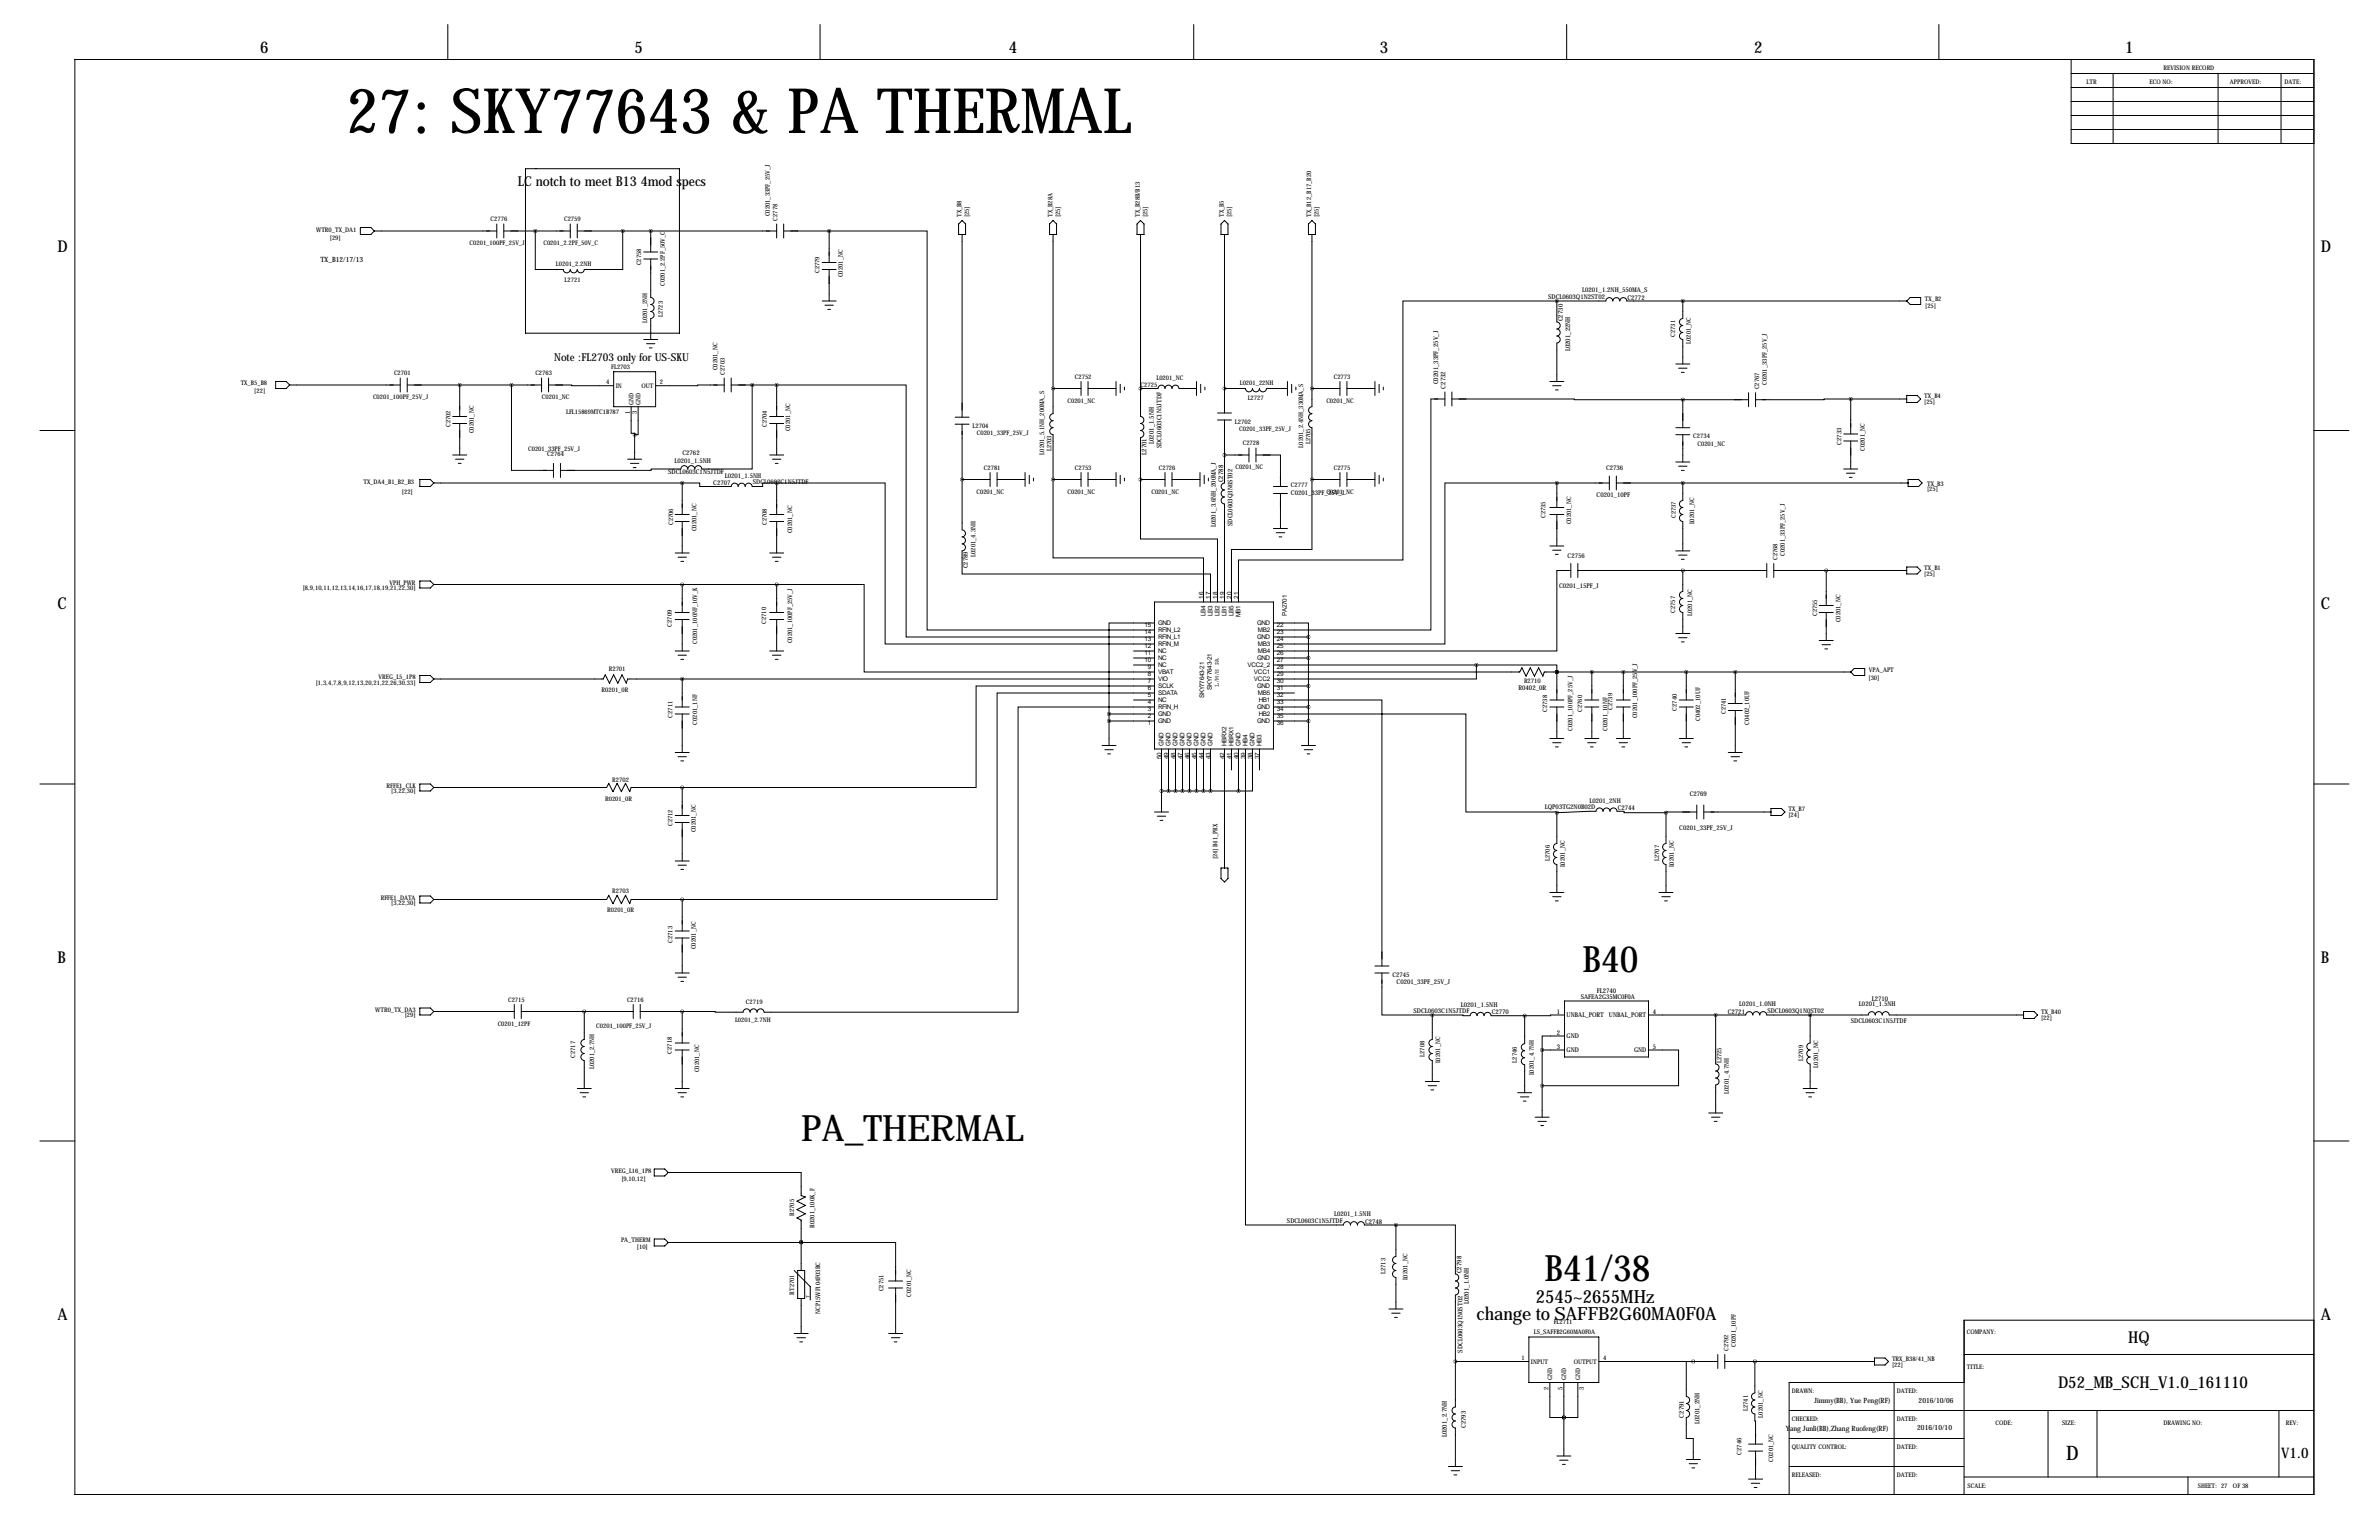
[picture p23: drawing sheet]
<svg xmlns="http://www.w3.org/2000/svg" width="864mm" height="559mm" viewBox="0 0 864 559" stroke-linecap="round" stroke-linejoin="round" font-family="sans-serif">
<defs><g id="words">
<text font-size="22.7" x="125.7" y="48.3">27: SKY77643 &amp; PA THERMAL</text>
<g font-size="13.2">
<text x="574.5" y="352.8">B40</text>
<text x="290.8" y="414">PA_THERMAL</text>
<text x="560.6" y="464.8">B41/38</text>
</g>
<text font-size="7.3" x="750.1" y="529.6">D</text>
<g font-size="6.6">
<text x="557.5" y="472.9">2545~2655MHz</text>
<text x="535.9" y="478.8">change to SAFFB2G60MA0F0A</text>
</g>
<g font-size="5.9">
<text x="94.5" y="19.1">6</text>
<text x="230.4" y="19.1">5</text>
<text x="366.3" y="19.1">4</text>
<text x="500.9" y="19.1">3</text>
<text x="636.8" y="19.1">2</text>
<text x="771.4" y="19.1">1</text>
<text x="20.8" y="91.4">D</text>
<text x="842.5" y="91.4">D</text>
<text x="20.8" y="221">C</text>
<text x="842.5" y="221">C</text>
<text x="20.8" y="349.2">B</text>
<text x="842.5" y="349.2">B</text>
<text x="20.8" y="478.8">A</text>
<text x="842.5" y="478.8">A</text>
<text x="772.6" y="487.2">HQ</text>
<text x="747.1" y="503.7">D52_MB_SCH_V1.0_161110</text>
</g>
<text font-size="5.3" x="828.1" y="528.9">V1.0</text>
<text font-size="4.9" x="188" y="67.3">LC notch to meet B13 4mod specs</text>
<text font-size="4" x="201.2" y="130.8">Note :FL2703 only for US-SKU</text>
<g font-size="2.6">
<text x="116.3" y="95">TX_B12/17/13</text>
<text x="658.6" y="508.9">Jimmy(BB), Yue Peng(RF)</text>
<text x="696.5" y="508.9">2016/10/06</text>
<text x="648.3" y="519.1">Yang Junli(BB),Zhang Ruofeng(RF)</text>
<text x="696" y="518.8">2016/10/10</text>
</g>
<g font-size="2.4">
<text x="574.3" y="106.1">L0201_1.2NH_550MA_S</text>
<text x="562" y="108.3">SDCL0603Q1N2ST02</text>
<text x="590.8" y="108.7">C2772</text>
<text x="567.3" y="116.6" transform="rotate(-90 567.3 116.6)">C2730</text>
<text x="570" y="127.5" transform="rotate(-90 570 127.5)">L0201_22NH</text>
<text x="522.1" y="139.4" transform="rotate(-90 522.1 139.4)">C0201_33PF_25V_J</text>
<text x="524.8" y="141" transform="rotate(-90 524.8 141)">C2732</text>
<text x="418.8" y="161.1" transform="rotate(-90 418.8 161.1)">L0201_1.5NH</text>
<text x="247.7" y="165.1">C2762</text>
<text x="416.2" y="165" transform="rotate(-90 416.2 165)">L2701</text>
<text x="421.6" y="162.6" transform="rotate(-90 421.6 162.6)">SDCL0603C1N5JTDF</text>
<text x="242.6" y="171.8">SDCL0603C1N5JTDF</text>
<text x="244.8" y="168">L0201_1.5NH</text>
<text x="263.1" y="173.4">L0201_1.5NH</text>
<text x="583" y="170.6">C2736</text>
<text x="258.9" y="176">C2707</text>
<text x="273.3" y="175.7">SDCL0603C1N5JTDF</text>
<text x="444" y="175" transform="rotate(-90 444 175)">C2788</text>
<text x="468.6" y="179.5">C0201_33PF_25V_J</text>
<text x="579.6" y="180.3">C0201_10PF</text>
<text x="441.3" y="191.3" transform="rotate(-90 441.3 191.3)">L0201_3.6NH_200MA_J</text>
<text x="447.4" y="190.8" transform="rotate(-90 447.4 190.8)">SDCL0603Q3N6ST02</text>
<text x="569.1" y="202.3">C2756</text>
<text x="566" y="213.4">C0201_15PF_J</text>
<text x="551.2" y="250.2">R0402_0R</text>
<text x="560.8" y="293.5">LQP03TG2N0B02D</text>
<text x="577" y="291.2">L0201_2NH</text>
<text x="587.2" y="293.9">C2744</text>
<text x="613.4" y="288.9">C2769</text>
<text x="609.6" y="301.2">C0201_33PF_25V_J</text>
<text x="505.5" y="354.5">C2745</text>
<text x="507" y="357.1">C0201_33PF_25V_J</text>
<text x="530.3" y="365.4">L0201_1.5NH</text>
<text x="573.8" y="362.3">SAFEA2G35MC0F0A</text>
<text x="579.7" y="360.4">FL2740</text>
<text x="631.4" y="365.1">L0201_1.0NH</text>
<text x="674.8" y="365.1">L0201_1.5NH</text>
<text x="679.4" y="363.2">L2710</text>
<text x="513.2" y="367.7">SDCL0603C1N5JTDF</text>
<text x="541.5" y="368">C2770</text>
<text x="565.2" y="367.8">1</text>
<text x="568.7" y="369.1">UNBAL_PORT UNBAL_PORT</text>
<text x="599.9" y="367.8">4</text>
<text x="627.2" y="367.8">C2721</text>
<text x="641.6" y="367.4">SDCL0603Q1N0ST02</text>
<text x="671.9" y="371.2">SDCL0603C1N5JTDF</text>
<text x="565.2" y="375.4">2</text>
<text x="568.7" y="376.8">GND</text>
<text x="565.2" y="380.5">3</text>
<text x="568.7" y="381.8">GND</text>
<text x="593.2" y="381.8">GND</text>
<text x="599.9" y="380.5">5</text>
<text x="467.2" y="443.6">SDCL0603C1N5JTDF</text>
<text x="484.3" y="441.3">L0201_1.5NH</text>
<text x="495.6" y="444">C2748</text>
<text x="530.5" y="462" transform="rotate(-90 530.5 462)">C2798</text>
<text x="533.1" y="473.3" transform="rotate(-90 533.1 473.3)">L0201_1.0NH</text>
<text x="530.9" y="490.8" transform="rotate(-90 530.9 490.8)">SDCL0603Q1N0ST02</text>
<text x="611.3" y="514.3" transform="rotate(-90 611.3 514.3)">C2791</text>
<text x="525.2" y="521.5" transform="rotate(-90 525.2 521.5)">L0201_2.7NH</text>
<text x="532.1" y="518.2" transform="rotate(-90 532.1 518.2)">C2793</text>
<text x="617" y="516.8" transform="rotate(-90 617 516.8)">L0201_2NH</text>
</g>
<g font-size="2.3">
<text x="785.4" y="25.4">REVISION RECORD</text>
<text x="757.4" y="30.5">LTR</text>
<text x="780.3" y="30.5">ECO NO:</text>
<text x="809.5" y="30.5">APPROVED:</text>
<text x="829.3" y="30.5">DATE:</text>
<text x="178.1" y="80.4">C2776</text>
<text x="204.8" y="80.4">C2759</text>
<text x="279.5" y="78.5" transform="rotate(-90 279.5 78.5)">C0201_33PF_25V_J</text>
<text x="282.2" y="80" transform="rotate(-90 282.2 80)">C2778</text>
<text x="349" y="78.7" transform="rotate(-90 349 78.7)">TX_B8</text>
<text x="351.8" y="78.9" transform="rotate(-90 351.8 78.9)">[25]</text>
<text x="382" y="78.7" transform="rotate(-90 382 78.7)">TX_B28A</text>
<text x="384.8" y="78.9" transform="rotate(-90 384.8 78.9)">[25]</text>
<text x="413.8" y="78.7" transform="rotate(-90 413.8 78.7)">TX_B28B/B13</text>
<text x="416.6" y="78.9" transform="rotate(-90 416.6 78.9)">[25]</text>
<text x="444.2" y="78.7" transform="rotate(-90 444.2 78.7)">TX_B5</text>
<text x="447" y="78.9" transform="rotate(-90 447 78.9)">[25]</text>
<text x="476" y="78.7" transform="rotate(-90 476 78.7)">TX_B12_B17_B20</text>
<text x="478.8" y="78.9" transform="rotate(-90 478.8 78.9)">[25]</text>
<text x="114.8" y="84.1">WTR0_TX_DA1</text>
<text x="119.7" y="87">[29]</text>
<text x="170.5" y="88.9">C0201_100PF_25V_J</text>
<text x="197.3" y="88.9">C0201_2.2PF_50V_C</text>
<text x="201.8" y="96.5">L0201_2.2NH</text>
<text x="232.8" y="96.2" transform="rotate(-90 232.8 96.2)">C2758</text>
<text x="297.4" y="99.1" transform="rotate(-90 297.4 99.1)">C2779</text>
<text x="305.9" y="100.6" transform="rotate(-90 305.9 100.6)">C0201_NC</text>
<text x="205" y="102.2">L2721</text>
<text x="241.3" y="103.7" transform="rotate(-90 241.3 103.7)">C0201_2.2PF_50V_C</text>
<text x="698.8" y="109.2">TX_B2</text>
<text x="698.9" y="111.8">[25]</text>
<text x="234.9" y="117.3" transform="rotate(-90 234.9 117.3)">L0201_2NH</text>
<text x="240.6" y="115.1" transform="rotate(-90 240.6 115.1)">L2723</text>
<text x="608.1" y="122.2" transform="rotate(-90 608.1 122.2)">C2731</text>
<text x="613.8" y="124.8" transform="rotate(-90 613.8 124.8)">L0201_NC</text>
<text x="143" y="136.2">C2701</text>
<text x="194.3" y="136.2">C2763</text>
<text x="221.9" y="133.9">FL2703</text>
<text x="260.4" y="134.4" transform="rotate(-90 260.4 134.4)">C0201_NC</text>
<text x="263.1" y="135.9" transform="rotate(-90 263.1 135.9)">C2703</text>
<text x="390.2" y="137.5">C2752</text>
<text x="419.8" y="137.8">L0201_NC</text>
<text x="484.2" y="137.5">C2773</text>
<text x="87.4" y="139.7">TX_B5_B8</text>
<text x="92.3" y="142.6">[22]</text>
<text x="220" y="139.4">4</text>
<text x="223.5" y="140.8">IN</text>
<text x="232.9" y="140.8">OUT</text>
<text x="239.5" y="139.4">2</text>
<text x="414.1" y="140.5">C2725</text>
<text x="450.1" y="139.7">L0201_22NH</text>
<text x="638.6" y="141.2" transform="rotate(-90 638.6 141.2)">C2767</text>
<text x="641.3" y="139.7" transform="rotate(-90 641.3 139.7)">C0201_33PF_25V_J</text>
<text x="135.4" y="144.8">C0201_100PF_25V_J</text>
<text x="196.7" y="144.8">C0201_NC</text>
<text x="229.9" y="146.8" transform="rotate(-90 229.9 146.8)">GND</text>
<text x="232.5" y="146.8" transform="rotate(-90 232.5 146.8)">GND</text>
<text x="387.5" y="146.1">C0201_NC</text>
<text x="452.9" y="145.1">L2727</text>
<text x="481.5" y="146.1">C0201_NC</text>
<text x="698.5" y="144.5">TX_B4</text>
<text x="698.5" y="146.6">[25]</text>
<text x="163.6" y="154.9" transform="rotate(-90 163.6 154.9)">C2702</text>
<text x="205.5" y="150.2">LFL15869MTC1B787</text>
<text x="228.6" y="150.3" transform="rotate(-90 228.6 150.3)">1</text>
<text x="231.1" y="150.3" transform="rotate(-90 231.1 150.3)">3</text>
<text x="278.4" y="154.9" transform="rotate(-90 278.4 154.9)">C2704</text>
<text x="353.1" y="155.3">L2704</text>
<text x="448.3" y="153.8">L2702</text>
<text x="172" y="157.2" transform="rotate(-90 172 157.2)">C0201_NC</text>
<text x="286.9" y="156.5" transform="rotate(-90 286.9 156.5)">C0201_NC</text>
<text x="354.6" y="158">C0201_33PF_25V_J</text>
<text x="449.8" y="156.5">C0201_33PF_25V_J</text>
<text x="451.1" y="161.6">C2728</text>
<text x="475.7" y="161.2" transform="rotate(-90 475.7 161.2)">L2705</text>
<text x="614.7" y="159.1">C2734</text>
<text x="616.2" y="161.8">C0201_NC</text>
<text x="668.5" y="161.3" transform="rotate(-90 668.5 161.3)">C2733</text>
<text x="191.7" y="163.6">C0201_33PF_25V_J</text>
<text x="198.7" y="165.4">C2764</text>
<text x="379.1" y="164.9" transform="rotate(-90 379.1 164.9)">L0201_5.1NH_200MA_S</text>
<text x="381.8" y="163.8" transform="rotate(-90 381.8 163.8)">L2703</text>
<text x="473" y="162.4" transform="rotate(-90 473 162.4)">L0201_2.4NH_330MA_S</text>
<text x="677" y="163.6" transform="rotate(-90 677 163.6)">C0201_NC</text>
<text x="357.2" y="170.5">C2781</text>
<text x="390.2" y="170.5">C2753</text>
<text x="420.7" y="170.5">C2726</text>
<text x="448.5" y="170.2">C0201_NC</text>
<text x="484.2" y="170.5">C2775</text>
<text x="131.9" y="175.8">TX_DA4_B1_B2_B3</text>
<text x="145.9" y="179.4">[22]</text>
<text x="354.5" y="179.1">C0201_NC</text>
<text x="387.5" y="179.1">C0201_NC</text>
<text x="418" y="179.1">C0201_NC</text>
<text x="468.6" y="176.8">C2777</text>
<text x="481.5" y="179.1">C0201_NC</text>
<text x="699.6" y="176.2">TX_B3</text>
<text x="699.6" y="178.3">[25]</text>
<text x="244.3" y="190.5" transform="rotate(-90 244.3 190.5)">C2706</text>
<text x="278.4" y="190.5" transform="rotate(-90 278.4 190.5)">C2708</text>
<text x="561.1" y="188" transform="rotate(-90 561.1 188)">C2735</text>
<text x="570.3" y="190.2" transform="rotate(-90 570.3 190.2)">C0201_NC</text>
<text x="608.3" y="188" transform="rotate(-90 608.3 188)">C2737</text>
<text x="615" y="190.3" transform="rotate(-90 615 190.3)">L0201_NC</text>
<text x="252.8" y="192.8" transform="rotate(-90 252.8 192.8)">C0201_NC</text>
<text x="287.6" y="193.5" transform="rotate(-90 287.6 193.5)">C0201_NC</text>
<text x="354.1" y="202" transform="rotate(-90 354.1 202)">L0201_4.3NH</text>
<text x="645.2" y="203.2" transform="rotate(-90 645.2 203.2)">C2768</text>
<text x="648" y="201.7" transform="rotate(-90 648 201.7)">C0201_33PF_25V_J</text>
<text x="351.4" y="206.2" transform="rotate(-90 351.4 206.2)">C2789</text>
<text x="698.5" y="206.8">TX_B1</text>
<text x="698.5" y="208.9">[25]</text>
<text x="109.9" y="214.2">[8,9,10,11,12,13,14,16,17,18,19,21,22,30]</text>
<text x="141.4" y="212.1">VPH_PWR</text>
<text x="436.9" y="217.2" transform="rotate(-90 436.9 217.2)">16</text>
<text x="439.4" y="217.2" transform="rotate(-90 439.4 217.2)">17</text>
<text x="442" y="217.2" transform="rotate(-90 442 217.2)">18</text>
<text x="444.5" y="217.2" transform="rotate(-90 444.5 217.2)">19</text>
<text x="447" y="217.2" transform="rotate(-90 447 217.2)">20</text>
<text x="449.6" y="217.2" transform="rotate(-90 449.6 217.2)">21</text>
<text x="243.8" y="227.3" transform="rotate(-90 243.8 227.3)">C2709</text>
<text x="278.1" y="226.3" transform="rotate(-90 278.1 226.3)">C2710</text>
<text x="415.5" y="227.6">15</text>
<text x="420.4" y="226.8">GND</text>
<text x="437.6" y="223.5" transform="rotate(-90 437.6 223.5)">LB4</text>
<text x="440.2" y="223.5" transform="rotate(-90 440.2 223.5)">LB3</text>
<text x="442.7" y="223.5" transform="rotate(-90 442.7 223.5)">LB2</text>
<text x="445.3" y="223.5" transform="rotate(-90 445.3 223.5)">LB1</text>
<text x="447.8" y="223.5" transform="rotate(-90 447.8 223.5)">LB5</text>
<text x="450.3" y="224.1" transform="rotate(-90 450.3 224.1)">MB1</text>
<text x="456.4" y="226.8">GND</text>
<text x="463.5" y="227.6">22</text>
<text x="467.1" y="223.5" transform="rotate(-90 467.1 223.5)">PA2701</text>
<text x="608.1" y="222.3" transform="rotate(-90 608.1 222.3)">C2757</text>
<text x="614.3" y="223.5" transform="rotate(-90 614.3 223.5)">L0201_NC</text>
<text x="659.6" y="223.5" transform="rotate(-90 659.6 223.5)">C2755</text>
<text x="668.1" y="225.8" transform="rotate(-90 668.1 225.8)">C0201_NC</text>
<text x="253.1" y="233.7" transform="rotate(-90 253.1 233.7)">C0201_100NF_10V_K</text>
<text x="287.6" y="233.4" transform="rotate(-90 287.6 233.4)">C0201_100PF_25V_J</text>
<text x="415.5" y="230.1">14</text>
<text x="415.5" y="232.7">13</text>
<text x="420.4" y="229.4">RFIN_L2</text>
<text x="420.4" y="231.9">RFIN_L1</text>
<text x="456.4" y="231.9">GND</text>
<text x="456.7" y="229.4">MB2</text>
<text x="463.5" y="230.1">23</text>
<text x="463.5" y="232.7">24</text>
<text x="415.5" y="235.2">12</text>
<text x="415.5" y="237.8">11</text>
<text x="420.4" y="234.4">RFIN_M</text>
<text x="420.4" y="237">NC</text>
<text x="420.4" y="239.5">NC</text>
<text x="456.4" y="239.5">GND</text>
<text x="456.7" y="237">MB4</text>
<text x="456.7" y="234.4">MB3</text>
<text x="463.5" y="237.8">26</text>
<text x="463.5" y="235.2">25</text>
<text x="221" y="243.6">R2701</text>
<text x="415.5" y="240.3">10</text>
<text x="416.6" y="242.8">9</text>
<text x="416.6" y="245.4">8</text>
<text x="420.4" y="242.1">NC</text>
<text x="420.4" y="244.6">VBAT</text>
<text x="452.8" y="242.1">VCC2_2</text>
<text x="455.2" y="244.6">VCC1</text>
<text x="463.5" y="245.4">29</text>
<text x="463.5" y="240.3">27</text>
<text x="463.5" y="242.8">28</text>
<text x="678.4" y="243.8">VPA_APT</text>
<text x="114.6" y="248.5">[1,3,4,7,8,9,12,13,20,21,22,26,30,33]</text>
<text x="137.4" y="246.4">VREG_L5_1P8</text>
<text x="218.4" y="251.2">R0201_0R</text>
<text x="416.6" y="247.9">7</text>
<text x="416.6" y="250.5">6</text>
<text x="420.4" y="247.1">VIO</text>
<text x="420.4" y="249.7">SCLK</text>
<text x="439.9" y="250.3" transform="rotate(-90 439.9 250.3)">SKY77643-21</text>
<text x="442.5" y="249.3" transform="rotate(-90 442.5 249.3)">L/M/H PA</text>
<text x="455.2" y="247.1">VCC2</text>
<text x="456.4" y="249.7">GND</text>
<text x="463.5" y="247.9">30</text>
<text x="463.5" y="250.5">31</text>
<text x="553.2" y="247.7">R2710</text>
<text x="678.3" y="246.7">[30]</text>
<text x="416.6" y="253">5</text>
<text x="416.6" y="255.5">4</text>
<text x="420.4" y="252.2">SDATA</text>
<text x="420.4" y="254.8">NC</text>
<text x="420.4" y="257.3">RFIN_H</text>
<text x="437.1" y="253.3" transform="rotate(-90 437.1 253.3)">SKY77643-21</text>
<text x="456.4" y="257.3">GND</text>
<text x="456.7" y="252.2">MB5</text>
<text x="456.9" y="254.8">HB1</text>
<text x="463.5" y="255.5">33</text>
<text x="463.5" y="253">32</text>
<text x="585.3" y="257.6" transform="rotate(-90 585.3 257.6)">C2739</text>
<text x="608.7" y="257.8" transform="rotate(-90 608.7 257.8)">C2740</text>
<text x="244.1" y="260.4" transform="rotate(-90 244.1 260.4)">C2711</text>
<text x="253.1" y="262.9" transform="rotate(-90 253.1 262.9)">C0201_1NF</text>
<text x="416.6" y="258.1">3</text>
<text x="416.6" y="260.6">2</text>
<text x="416.6" y="263.2">1</text>
<text x="420.4" y="259.8">GND</text>
<text x="420.4" y="262.4">GND</text>
<text x="456.4" y="262.4">GND</text>
<text x="456.9" y="259.8">HB2</text>
<text x="463.5" y="258.1">34</text>
<text x="463.5" y="263.2">36</text>
<text x="463.5" y="260.6">35</text>
<text x="561.6" y="258.3" transform="rotate(-90 561.6 258.3)">C2738</text>
<text x="574.3" y="258.3" transform="rotate(-90 574.3 258.3)">C2760</text>
<text x="594.4" y="260.6" transform="rotate(-90 594.4 260.6)">C0201_100PF_25V_J</text>
<text x="617.2" y="261.6" transform="rotate(-90 617.2 261.6)">C0402_10UF</text>
<text x="626.5" y="259.1" transform="rotate(-90 626.5 259.1)">C2741</text>
<text x="635" y="262.9" transform="rotate(-90 635 262.9)">C0402_10UF</text>
<text x="570.8" y="265.2" transform="rotate(-90 570.8 265.2)">C0201_100PF_25V_J</text>
<text x="583.5" y="265.2" transform="rotate(-90 583.5 265.2)">C0201_10NF</text>
<text x="421.6" y="275.4" transform="rotate(-90 421.6 275.4)">50</text>
<text x="422.4" y="270.5" transform="rotate(-90 422.4 270.5)">GND</text>
<text x="424.2" y="275.4" transform="rotate(-90 424.2 275.4)">49</text>
<text x="424.9" y="270.5" transform="rotate(-90 424.9 270.5)">GND</text>
<text x="426.7" y="275.4" transform="rotate(-90 426.7 275.4)">48</text>
<text x="427.5" y="270.5" transform="rotate(-90 427.5 270.5)">GND</text>
<text x="429.3" y="275.4" transform="rotate(-90 429.3 275.4)">47</text>
<text x="430" y="270.5" transform="rotate(-90 430 270.5)">GND</text>
<text x="431.8" y="275.4" transform="rotate(-90 431.8 275.4)">46</text>
<text x="432.6" y="270.5" transform="rotate(-90 432.6 270.5)">GND</text>
<text x="434.3" y="275.4" transform="rotate(-90 434.3 275.4)">45</text>
<text x="435.1" y="270.5" transform="rotate(-90 435.1 270.5)">GND</text>
<text x="436.9" y="275.4" transform="rotate(-90 436.9 275.4)">44</text>
<text x="437.6" y="270.5" transform="rotate(-90 437.6 270.5)">GND</text>
<text x="439.4" y="275.4" transform="rotate(-90 439.4 275.4)">43</text>
<text x="440.2" y="270.5" transform="rotate(-90 440.2 270.5)">GND</text>
<text x="444.5" y="275.4" transform="rotate(-90 444.5 275.4)">42</text>
<text x="445.3" y="270.5" transform="rotate(-90 445.3 270.5)">HBRX2</text>
<text x="447" y="275.4" transform="rotate(-90 447 275.4)">41</text>
<text x="447.8" y="270.5" transform="rotate(-90 447.8 270.5)">HBRX1</text>
<text x="449.6" y="275.4" transform="rotate(-90 449.6 275.4)">40</text>
<text x="450.3" y="270.5" transform="rotate(-90 450.3 270.5)">GND</text>
<text x="452.1" y="275.4" transform="rotate(-90 452.1 275.4)">39</text>
<text x="452.9" y="270.5" transform="rotate(-90 452.9 270.5)">HB4</text>
<text x="454.7" y="275.4" transform="rotate(-90 454.7 275.4)">38</text>
<text x="455.4" y="270.5" transform="rotate(-90 455.4 270.5)">GND</text>
<text x="457.2" y="275.4" transform="rotate(-90 457.2 275.4)">37</text>
<text x="458" y="270.5" transform="rotate(-90 458 270.5)">HB3</text>
<text x="140.3" y="285.8">RFFE1_CLK</text>
<text x="142" y="287.9">[3,22,30]</text>
<text x="222.3" y="283.7">R2702</text>
<text x="219.7" y="290.6">R0201_0R</text>
<text x="244.1" y="299.7" transform="rotate(-90 244.1 299.7)">C2712</text>
<text x="649.2" y="294.4">TX_B7</text>
<text x="649.2" y="296.5">[24]</text>
<text x="252.6" y="302" transform="rotate(-90 252.6 302)">C0201_NC</text>
<text x="442" y="311.8" transform="rotate(-90 442 311.8)">[24] B41_PRX</text>
<text x="562.6" y="312.4" transform="rotate(-90 562.6 312.4)">L2706</text>
<text x="568" y="314.8" transform="rotate(-90 568 314.8)">L0201_NC</text>
<text x="602.2" y="312.4" transform="rotate(-90 602.2 312.4)">L2707</text>
<text x="607.7" y="314.8" transform="rotate(-90 607.7 314.8)">L0201_NC</text>
<text x="138.2" y="326.4">RFFE1_DATA</text>
<text x="142" y="328.5">[3,22,30]</text>
<text x="222.3" y="324.1">R2703</text>
<text x="220.4" y="331">R0201_0R</text>
<text x="244.1" y="342.1" transform="rotate(-90 244.1 342.1)">C2713</text>
<text x="252.6" y="344.4" transform="rotate(-90 252.6 344.4)">C0201_NC</text>
<text x="184.4" y="363.6">C2715</text>
<text x="227.6" y="363.6">C2716</text>
<text x="270.8" y="364.2">C2719</text>
<text x="136.2" y="367">WTR0_TX_DA3</text>
<text x="146.9" y="369.2">[29]</text>
<text x="266.8" y="370.9">L0201_2.7NH</text>
<text x="740.9" y="368">TX_B40</text>
<text x="740.9" y="370.2">[22]</text>
<text x="180.7" y="372.4">C0201_12PF</text>
<text x="216.4" y="372.9">C0201_100PF_25V_J</text>
<text x="208.8" y="383.8" transform="rotate(-90 208.8 383.8)">C2717</text>
<text x="243.8" y="382.3" transform="rotate(-90 243.8 382.3)">C2718</text>
<text x="517.1" y="383.5" transform="rotate(-90 517.1 383.5)">L2708</text>
<text x="215.7" y="388" transform="rotate(-90 215.7 388)">L0201_2.7NH</text>
<text x="253.8" y="389.1" transform="rotate(-90 253.8 389.1)">C0201_NC</text>
<text x="522.8" y="385.9" transform="rotate(-90 522.8 385.9)">L0201_NC</text>
<text x="550.7" y="385.6" transform="rotate(-90 550.7 385.6)">L2746</text>
<text x="624.9" y="385.8" transform="rotate(-90 624.9 385.8)">L2725</text>
<text x="654.6" y="385.1" transform="rotate(-90 654.6 385.1)">L2709</text>
<text x="660" y="387.4" transform="rotate(-90 660 387.4)">L0201_NC</text>
<text x="556.9" y="390.3" transform="rotate(-90 556.9 390.3)">L0201_4.7NH</text>
<text x="627.6" y="396.9" transform="rotate(-90 627.6 396.9)">L0201_4.7NH</text>
<text x="221.9" y="425.6">VREG_L16_1P8</text>
<text x="225.6" y="428.6">[9,10,12]</text>
<text x="288.3" y="441.2" transform="rotate(-90 288.3 441.2)">R2705</text>
<text x="295.7" y="445.5" transform="rotate(-90 295.7 445.5)">R0201_100K_F</text>
<text x="225.5" y="450.5">PA_THERM</text>
<text x="231.2" y="453.3">[10]</text>
<text x="502.9" y="462.3" transform="rotate(-90 502.9 462.3)">L2713</text>
<text x="510.9" y="464.6" transform="rotate(-90 510.9 464.6)">L0201_NC</text>
<text x="288.3" y="469.8" transform="rotate(-90 288.3 469.8)">RT2701</text>
<text x="320.7" y="468.6" transform="rotate(-90 320.7 468.6)">C2751</text>
<text x="330.7" y="470.5" transform="rotate(-90 330.7 470.5)">C0201_NC</text>
<text x="297.7" y="476.8" transform="rotate(-90 297.7 476.8)">NCP15WF104F03RC</text>
<text x="556.8" y="484">LS_SAFFB2G60MA0F0A</text>
<text x="564" y="480.6">FL2711</text>
<text x="714" y="483.9">COMPANY:</text>
<text x="627.5" y="490.2" transform="rotate(-90 627.5 490.2)">C2792</text>
<text x="630.2" y="488.7" transform="rotate(-90 630.2 488.7)">C0201_10PF</text>
<text x="552.3" y="493.5">1</text>
<text x="555.8" y="494.8">INPUT</text>
<text x="571.3" y="494.8">OUTPUT</text>
<text x="581.9" y="493.5">4</text>
<text x="686.8" y="493.8">TRX_B38/41_NB</text>
<text x="686.8" y="495.9">[22]</text>
<text x="714" y="496.6">TITLE:</text>
<text x="563.4" y="500.9" transform="rotate(-90 563.4 500.9)">GND</text>
<text x="568.5" y="500.9" transform="rotate(-90 568.5 500.9)">GND</text>
<text x="573.6" y="500.9" transform="rotate(-90 573.6 500.9)">GND</text>
<text x="562.1" y="504.4" transform="rotate(-90 562.1 504.4)">2</text>
<text x="567.2" y="504.4" transform="rotate(-90 567.2 504.4)">5</text>
<text x="574.9" y="504.4" transform="rotate(-90 574.9 504.4)">3</text>
<text x="650.5" y="505.5">DRAWN:</text>
<text x="688.6" y="505.5">DATED:</text>
<text x="634.5" y="512.1" transform="rotate(-90 634.5 512.1)">L2741</text>
<text x="639.9" y="514.4" transform="rotate(-90 639.9 514.4)">L0201_NC</text>
<text x="650.5" y="515.6">CHECKED:</text>
<text x="688.6" y="515.6">DATED:</text>
<text x="724.4" y="516.9">CODE:</text>
<text x="748.5" y="516.9">SIZE:</text>
<text x="785.4" y="516.9">DRAWING NO:</text>
<text x="829.8" y="516.9">REV:</text>
<text x="632.2" y="527.8" transform="rotate(-90 632.2 527.8)">C2746</text>
<text x="650.5" y="525.8">QUALITY CONTROL:</text>
<text x="688.6" y="525.8">DATED:</text>
<text x="643.6" y="530.4" transform="rotate(-90 643.6 530.4)">C0201_NC</text>
<text x="650.5" y="535.9">RELEASED:</text>
<text x="688.6" y="535.9">DATED:</text>
<text x="714.2" y="539.8">SCALE:</text>
<text x="797.8" y="539.8">SHEET: 27</text>
<text x="810.6" y="539.8">OF 38</text>
</g>
<text font-size="1.6" x="293.9" y="470.9" transform="rotate(-90 293.9 470.9)">T</text>
</g></defs>
<g fill="none" stroke="#000" stroke-width=".36">
<path d="M162.6 8.9v12.7M297.7 8.9v12.7M433.3 8.9v12.7M568.7 8.9v12.7M703.8 8.9v12.7M27.2 21.6h812.8v520.7h-812.8zM751.8 21.6v30.5h88.2M751.8 36.8h88.2M751.8 31.8h88.2M751.8 26.7h88.2M767.1 26.7v25.4M805.2 26.7v25.4"/>
<path d="M828 26.7v25.4M751.8 47h88.2M751.8 41.9h88.2M190.8 61.2h55.8v59.7h-55.8zM130.8 82.6h3.8l1.3 1.2-1.3 1.3h-3.8zM135.9 83.8h44.4M180.3 81.3v5.1M182.9 83.8h24.1M182.9 81.3v5.1M194.3 83.8v14h10.2a1.27 1.27 0 0 0 1.2 1.2 1.27 1.27 0 0 0 1.3-1.2 1.27 1.27 0 0 0 1.3 1.2 1.27 1.27 0 0 0 1.2-1.2 1.27 1.27 0 0 0 1.3 1.2 1.27 1.27 0 0 0 1.3-1.2h14v-14M207 81.3v5.1M209.5 83.8h72.4"/>
<path d="M209.5 81.3v5.1M233.7 94h5.1M233.7 91.4h5.1M236.2 94v14a1.27 1.27 0 0 1 1.2 1.2 1.27 1.27 0 0 1-1.2 1.3M236.2 83.8v7.6M281.9 81.3v5.1M284.5 83.8h16.5M284.5 81.3v5.1M298.4 95.2h5.1M298.4 97.8h5.1M301 83.8h35.5v144.8h82.6M301 83.8v11.4"/>
<path d="M301 97.8v11.4M348 81.3l1.2-1.3 1.3 1.3v3.8h-2.5zM349.2 85.1v66.3M381 81.3l1.3-1.3 1.2 1.3v3.8h-2.5zM382.3 85.1v65a1.27 1.27 0 0 0-1.2 1.3 1.27 1.27 0 0 0 1.2 1.3 1.27 1.27 0 0 0-1.2 1.2 1.27 1.27 0 0 0 1.2 1.3 1.27 1.27 0 0 0-1.2 1.3 1.27 1.27 0 0 0 1.2 1.2v16.3M412.7 81.3l1.3-1.3 1.3 1.3v3.8h-2.6zM414 85.1v66a1.27 1.27 0 0 1 1.2 1.3 1.27 1.27 0 0 1-1.2 1.3 1.27 1.27 0 0 1 1.2 1.2 1.27 1.27 0 0 1-1.2 1.3 1.27 1.27 0 0 1 1.2 1.3 1.27 1.27 0 0 1-1.2 1.2v15.3M443.2 81.3l1.3-1.3 1.3 1.3v3.8h-2.6zM444.5 85.1v64.8M476.2 85.1v62.5a1.27 1.27 0 0 0-1.2 1.2 1.27 1.27 0 0 0 1.2 1.3 1.27 1.27 0 0 0-1.2 1.3 1.27 1.27 0 0 0 1.2 1.3 1.27 1.27 0 0 0-1.2 1.2 1.27 1.27 0 0 0 1.2 1.3v18.8M476.2 80l1.3 1.3v3.8h-2.5v-3.8zM236.2 110.5a1.27 1.27 0 0 1 1.2 1.3 1.27 1.27 0 0 1-1.2 1.2 1.27 1.27 0 0 1 1.2 1.3 1.27 1.27 0 0 1-1.2 1.3v7.6"/>
<path d="M298.4 109.2h5.1M299.5 110.7h3M300.5 112.3h1M565.1 109.2h17.8a1.27 1.27 0 0 1 1.3-1.2 1.27 1.27 0 0 1 1.3 1.2 1.27 1.27 0 0 1 1.2-1.2 1.27 1.27 0 0 1 1.3 1.2 1.27 1.27 0 0 1 1.3-1.2 1.27 1.27 0 0 1 1.2 1.2h101.6M565.1 109.2h-55.8v94h-59.7v15.2M565.1 109.2v7.6M565.2 116.8a1.27 1.27 0 0 1 1.2 1.3 1.27 1.27 0 0 1-1.3 1.3M565.2 119.4a1.27 1.27 0 0 1 1.2 1.3 1.27 1.27 0 0 1-1.3 1.2M610.9 109.2v6.4a1.27 1.27 0 0 0-1.2 1.2 1.27 1.27 0 0 0 1.2 1.3 1.27 1.27 0 0 0-1.2 1.3 1.27 1.27 0 0 0 1.2 1.2 1.27 1.27 0 0 0-1.2 1.3 1.27 1.27 0 0 0 1.2 1.3v8.9M693.4 107.9h3.8v2.6h-3.8l-1.3-1.3zM100.1 138.4h3.8l1.3 1.3-1.3 1.3h-3.8zM105.2 139.7h40.1"/>
<path d="M145.3 137.2v5M147.8 139.7h48.8M147.8 137.2v5M166.9 139.7v11.4M185.7 139.7v31h15.2M196.6 137.2v5M199.1 139.7l23.7 .3M199.1 137.2v5M222.8 134.9h15.2v12.7h-15.2zM233.7 123.2h5.1M234.7 124.7h3M235.7 126.2h1"/>
<path d="M262.9 139.7l-24.9 .3M262.9 137.2v5M265.4 139.7h16.5M265.4 137.2v5M273 139.7v30.5h-18.2a1.27 1.27 0 0 0-1.3-1.2 1.27 1.27 0 0 0-1.3 1.2 1.27 1.27 0 0 0-1.2-1.2 1.27 1.27 0 0 0-1.3 1.2 1.27 1.27 0 0 0-1.3-1.2 1.27 1.27 0 0 0-1.3 1.2h-10.7v.5h-32.9M281.9 139.7h47v91.4h90.2M281.9 139.7v11.4M392.4 138.4v5.1M395 138.4v5.1M405.1 138.4v5.1M406.7 139.4v3.1M434.3 138.4v5.1"/>
<path d="M435.9 139.4v3.1M467.4 138.4v5.1M468.9 139.4v3.1M486.4 138.4v5.1M488.9 138.4v5.1M499.1 138.4v5.1M500.6 139.4v3.1M562.6 138.4h5.1M563.6 140h3.1M565.2 121.9a1.27 1.27 0 0 1 1.2 1.3 1.27 1.27 0 0 1-1.3 1.3v13.9M608.3 132.1h5.1M609.3 133.6h3.1"/>
<path d="M610.4 135.1h1M14.5 156.2h12.7M164.3 151.1h5.1M164.3 153.7h5.1M166.9 153.7v11.4M229.1 147.6v9.6h1.3v.5M230.4 157.7v8.9M231.6 147.6v10.1h-1.2M279.4 151.1h5.1M279.4 153.7h5.1M281.9 153.7v11.4M346.7 153.9h5.1"/>
<path d="M346.7 151.4h5.1M349.2 153.9v38.4M382.3 141h10.1M395 141h10.1M408.2 140.5v1M414 141h6.4a1.27 1.27 0 0 1 1.2-1.2 1.27 1.27 0 0 1 1.3 1.2 1.27 1.27 0 0 1 1.3-1.2 1.27 1.27 0 0 1 1.2 1.2 1.27 1.27 0 0 1 1.3-1.2 1.27 1.27 0 0 1 1.3 1.2h6.3M437.4 140.5v1M442 152.4h5M442 149.9h5M444.5 152.4v22.9a1.27 1.27 0 0 0-1.2 1.2 1.27 1.27 0 0 0 1.2 1.3 1.27 1.27 0 0 0-1.2 1.3 1.27 1.27 0 0 0 1.2 1.2 1.27 1.27 0 0 0-1.2 1.3 1.27 1.27 0 0 0 1.2 1.3v35.5M444.5 141h7.6a1.27 1.27 0 0 0 1.3 1.2 1.27 1.27 0 0 0 1.3-1.2M454.7 141a1.27 1.27 0 0 0 1.2 1.2 1.27 1.27 0 0 0 1.3-1.2"/>
<path d="M457.2 141a1.27 1.27 0 0 0 1.3 1.2 1.27 1.27 0 0 0 1.2-1.2M459.7 141h7.7M470.4 140.5v1M476.2 141h10.2M488.9 141h10.2M502.2 140.5v1M524.5 144.8h-5.1v83.8h-57.1M524.5 142.2v5.1M527 144.8l83.9 .2M527 142.2v5.1M564.6 141.5h1.1M608.3 157.7h5.1"/>
<path d="M608.3 155.2h5.1M610.9 145v10.2M610.9 157.7v9.9M610.9 145h23.8M634.7 142.5v5.1M637.3 142.5v5.1M669.3 157.5h5.1M671.8 144.8h-9.6v.2h-24.9M671.8 144.8h20.3M671.8 144.8v12.7M692.1 143.5h3.9l1.2 1.3-1.2 1.3h-3.9zM840 156.2h12.7"/>
<path d="M152.4 174h3.8l1.3 1.3-1.3 1.2h-3.8zM157.5 175.3h90.1M164.3 165.1h5.1M165.4 166.6h3M166.4 168.1h1M200.9 168.1v5.1M203.5 168.1v5.1M227.8 166.6h5.1M228.9 168.1h3M229.9 169.7h1M247.6 175.3h6.4v1.2h11.4a1.27 1.27 0 0 1 1.3-1.2 1.27 1.27 0 0 1 1.3 1.2 1.27 1.27 0 0 1 1.2-1.2 1.27 1.27 0 0 1 1.3 1.2 1.27 1.27 0 0 1 1.3-1.2 1.27 1.27 0 0 1 1.2 1.2h3.9v-1.2h5M247.6 175.3v11.4"/>
<path d="M279.4 165.1h5.1M280.4 166.6h3.1M281.4 168.1h1M281.9 175.3h39.4v58.4h97.8M281.9 175.3v11.4M349.2 174h10.2M359.4 171.4v5.1M361.9 174h10.2M361.9 171.4v5.1M372.1 171.4v5.1M373.6 172.5v3M375.2 173.5v1"/>
<path d="M382.3 174v28.4h54.6v16M382.3 174h10.1M392.4 171.4v5.1M395 174h10.1M395 171.4v5.1M405.1 171.4v5.1M406.7 172.5v3M408.2 173.5v1M414 174v21.6h28v22.8M414 174h8.9M422.9 171.4v5.1M425.4 174h10.2"/>
<path d="M425.4 171.4v5.1M435.6 171.4v5.1M437.1 172.5v3M438.7 173.5v1M444.5 165.1h8.9M453.4 162.6v5M455.9 165.1h8.9v11.4M455.9 162.6v5M462.3 176.5h5.1M462.3 179.1h5.1M464.8 179.1v12.7M476.2 174v25.4h-29.2v19"/>
<path d="M476.2 174h10.2M486.4 171.4v5.1M488.9 174h10.2M488.9 171.4v5.1M499.1 171.4v5.1M500.6 172.5v3M502.2 173.5v1M565.1 175.3h-40.6v58.4h-62.2M565.1 175.3v8.8M565.1 175.3h19.1M584.2 172.7v5.1M586.7 175.3h106"/>
<path d="M586.7 172.7v5.1M608.3 167.6h5.1M609.3 169.2h3.1M610.4 170.7h1M610.9 175.3v6.3a1.27 1.27 0 0 0-1.2 1.3 1.27 1.27 0 0 0 1.2 1.2 1.27 1.27 0 0 0-1.2 1.3 1.27 1.27 0 0 0 1.2 1.3 1.27 1.27 0 0 0-1.2 1.3 1.27 1.27 0 0 0 1.2 1.2v10.7M669.3 170.2h5.1M669.3 160h5.1M670.3 171.7h3.1M671.3 173.2h1M671.8 160v10.2M692.7 174h3.8l1.2 1.3-1.2 1.2h-3.8zM245.1 186.7h5.1"/>
<path d="M245.1 189.2h5.1M247.6 189.2v11.5M279.4 186.7h5.1M279.4 189.2h5.1M281.9 189.2v11.5M349.3 197.4a1.27 1.27 0 0 1 1.2 1.2 1.27 1.27 0 0 1-1.3 1.3v8.4h90.2v10.1M349.3 194.8a1.27 1.27 0 0 1 1.2 1.3 1.27 1.27 0 0 1-1.3 1.3M349.3 192.3a1.27 1.27 0 0 1 1.2 1.3 1.27 1.27 0 0 1-1.3 1.2M462.3 191.8h5.1M463.3 193.3h3M464.3 194.8h1M562.6 186.7h5.1"/>
<path d="M562.6 184.1h5.1M562.6 198.1h5.1M563.6 199.6h3.1M565.1 186.7v11.4M608.3 199.9h5.1M152.4 210.8h3.8l1.3 1.3-1.3 1.3h-3.8zM157.5 212.1h124.4M245.1 200.7h5.1M246.1 202.2h3.1M247.1 203.7h1.1M247.6 212.1v10.1M279.4 200.7h5.1"/>
<path d="M280.4 202.2h3.1M281.4 203.7h1M281.9 212.1h31.8v31.7h105.4M281.9 212.1v10.1M419.1 218.4h43.2v53.4h-43.2zM564.6 201.2h1.1M570.2 207h-5.1v29.2h-102.8M570.2 204.5v5.1M572.8 207h68.5M572.8 204.5v5.1M609.3 201.4h3.1M610.4 202.9h1"/>
<path d="M610.9 207v7.6a1.27 1.27 0 0 0-1.2 1.3 1.27 1.27 0 0 0 1.2 1.3 1.27 1.27 0 0 0-1.2 1.2 1.27 1.27 0 0 0 1.2 1.3 1.27 1.27 0 0 0-1.2 1.3 1.27 1.27 0 0 0 1.2 1.2v7.7M641.3 204.5v5.1M643.9 207h48.2M643.9 204.5v5.1M660.4 219.7h5.1M662.9 207v12.7M692.1 205.7h3.9l1.2 1.3-1.2 1.3h-3.9zM245.1 222.2h5.1M245.1 224.8h5.1M245.1 236.2h5.1M246.1 237.7h3.1M247.1 239.3h1.1"/>
<path d="M247.6 224.8v11.4M279.4 222.2h5.1M279.4 224.8h5.1M279.4 236.2h5.1M280.4 237.7h3.1M281.4 239.3h1M281.9 224.8v11.4M411.5 236.2h7.6M411.5 238.8h7.6M419.1 226.1h-16.5v33M462.3 226.1h12.7v5M462.3 231.1h12.7"/>
<path d="M462.3 238.8h12.7M475 231.1v39.4M608.3 229.9h5.1M609.3 231.4h3.1M610.4 232.9h1M660.4 222.2h5.1M660.4 232.4h5.1M661.4 233.9h3.1M662.4 235.5h1M662.9 222.2v10.2M152.4 245.1h3.8l1.3 1.3-1.3 1.2h-3.8zM157.5 246.4h61.4l.8-1.5 1.5 3 1.6-3 1.5 3 1.5-3 1.5 3 .5-1.5h191.3"/>
<path d="M245.1 256.5h5.1M245.1 259.1h5.1M247.6 246.4v10.1M247.6 259.1v13.9M402.6 259.1h16.5M402.6 259.1v11.4M411.5 241.3h7.6M411.5 254h7.6M419.1 256.5h-49.5v110.8h-92.2a1.27 1.27 0 0 0-1.3-1.2 1.27 1.27 0 0 0-1.3 1.2 1.27 1.27 0 0 0-1.2-1.2 1.27 1.27 0 0 0-1.3 1.2 1.27 1.27 0 0 0-1.3-1.2 1.27 1.27 0 0 0-1.3 1.2l-22.1-.3M419.1 251.5h-57.2v74.9h-114.3M419.1 248.9h-64.8v36.9h-106.7M462.3 259.1h69.8v35.5h33v.3"/>
<path d="M462.3 254h39.3v96.5M462.3 256.5h12.7M462.3 241.3h73.6M462.3 243.8h89.4l.7-1.5 1.6 3.1 1.5-3.1 1.5 3.1 1.5-3.1 1.6 3.1 .5-1.6h111.2M462.3 248.9h12.7M462.3 251.5h7.6M535.9 241.3h29.2v2.5M535.9 241.3v5.1h-73.6M562.6 256.5h5.1M562.6 254h5.1M565.1 243.8h.1M565.1 243.8v10.2"/>
<path d="M565.1 256.5v11.5M575.3 256.5h5.1M575.3 254h5.1M577.8 243.8v10.2M577.8 256.5v11.5M586.7 256.5h5.1M586.7 254h5.1M589.3 243.8v10.2M589.3 256.5v11.5M609.6 256.5h5.1M609.6 254h5.1M612.1 243.8v10.2"/>
<path d="M612.1 256.5v11.5M627.4 255.3h5.1M627.4 257.8h5.1M629.9 243.8v11.5M629.9 257.8v15.2M673.1 242.6h3.8v2.5h-3.8l-1.3-1.3zM245.1 273h5.1M246.1 274.6h3.1M247.1 276.1h1.1M400 270.5h5.1M401.1 272h3M402.1 273.6h1"/>
<path d="M402.6 261.6h16.5M421.6 271.8v22.8M424.2 271.8v15.2M426.7 271.8v15.2M429.3 271.8v15.2M431.8 271.8v15.2M434.3 271.8v15.2M436.9 271.8v15.2M439.4 271.8v15.2M444.5 271.8v43.2M447 271.8v7.6M449.6 271.8v15.2"/>
<path d="M452.1 271.8v172.7h35.6a1.27 1.27 0 0 1 1.3-1.2 1.27 1.27 0 0 1 1.2 1.2 1.27 1.27 0 0 1 1.3-1.2 1.27 1.27 0 0 1 1.3 1.2 1.27 1.27 0 0 1 1.2-1.2 1.27 1.27 0 0 1 1.3 1.2h11.4M454.7 271.8v15.2h-5.1M457.2 271.8v7.6M462.3 261.6h12.7M472.4 270.5h5.1M473.5 272h3M474.5 273.6h1M562.6 268h5.1M563.6 269.5h3.1M564.6 271h1.1M575.3 268h5.1M576.3 269.5h3.1"/>
<path d="M577.3 271h1.1M586.7 268h5.1M587.8 269.5h3M588.8 271h1M609.6 268h5.1M610.6 269.5h3.1M611.6 271h1M627.4 273h5.1M628.4 274.6h3M629.4 276.1h1M14.5 284.5h12.7M152.4 284.5h3.8l1.3 1.3-1.3 1.2h-3.8z"/>
<path d="M157.5 285.8h62.7l.8-1.6 1.5 3.1 1.5-3.1 1.6 3.1 1.5-3.1 1.5 3.1 .5-1.5h18.5M245.1 295.9h5.1M245.1 298.4h5.1M247.6 285.8v10.1M247.6 298.4v14M419.1 294.6h5.1M420.1 296.2h3.1M421.1 297.7h1M421.6 287h28M565.1 294.9v11.2a1.27 1.27 0 0 0-1.2 1.2 1.27 1.27 0 0 0 1.2 1.3 1.27 1.27 0 0 0-1.2 1.3 1.27 1.27 0 0 0 1.2 1.2 1.27 1.27 0 0 0-1.2 1.3 1.27 1.27 0 0 0 1.2 1.3v10.1M565.1 294.9l14.3-.5a1.27 1.27 0 0 1 1.2-1.2 1.27 1.27 0 0 1 1.3 1.2 1.27 1.27 0 0 1 1.3-1.2 1.27 1.27 0 0 1 1.3 1.2 1.27 1.27 0 0 1 1.2-1.2 1.27 1.27 0 0 1 1.3 1.2h2.5v.5h15.3M604.8 294.9v11.2a1.27 1.27 0 0 0-1.2 1.2 1.27 1.27 0 0 0 1.2 1.3 1.27 1.27 0 0 0-1.2 1.3 1.27 1.27 0 0 0 1.2 1.2 1.27 1.27 0 0 0-1.2 1.3 1.27 1.27 0 0 0 1.2 1.3v10.1"/>
<path d="M615.9 294.6h-11.1v.3M615.9 292.1v5.1M618.5 294.6h24.4M618.5 292.1v5.1M642.9 293.4h3.8l1.3 1.2-1.3 1.3h-3.8zM840 284.5h12.7M245.1 312.4h5.1M246.1 313.9h3.1M247.1 315.5h1.1M443.2 315h2.6v3.8l-1.3 1.2-1.3-1.2zM152.4 325.1h3.8l1.3 1.3-1.3 1.3h-3.8zM157.5 326.4h62.7l.8-1.5 1.5 3 1.5-3 1.6 3 1.5-3 1.5 3 .5-1.5h18.5"/>
<path d="M245.1 337.8h5.1M247.6 326.4v11.4M562.6 323.8h5.1M563.6 325.4h3.1M564.6 326.9h1.1M602.2 323.8h5.1M603.2 325.4h3.1M604.3 326.9h1M245.1 340.4h5.1M245.1 353.1h5.1M246.1 354.6h3.1M247.1 356.1h1.1"/>
<path d="M247.6 340.4v12.7M499.1 353.1h5.1M499.1 350.5h5.1M501.6 353.1v15.2h18.3M152.4 365.8h3.8l1.3 1.2-1.3 1.3h-3.8zM157.5 367h29.2M186.7 364.5v5.1M189.2 367h40.7M189.2 364.5v5.1M212.1 367v10.2a1.27 1.27 0 0 0-1.2 1.3 1.27 1.27 0 0 0 1.2 1.2 1.27 1.27 0 0 0-1.2 1.3 1.27 1.27 0 0 0 1.2 1.3 1.27 1.27 0 0 0-1.2 1.2 1.27 1.27 0 0 0 1.2 1.3v10.2M229.9 364.5v5.1M232.4 367h.1"/>
<path d="M232.4 367h15.2M232.4 364.5v5.1M245.1 378.5h5.1M247.6 367v11.5M519.9 368.3v8.9a1.27 1.27 0 0 0-1.2 1.3 1.27 1.27 0 0 0 1.2 1.2 1.27 1.27 0 0 0-1.2 1.3 1.27 1.27 0 0 0 1.2 1.3 1.27 1.27 0 0 0-1.2 1.2 1.27 1.27 0 0 0 1.2 1.3v7.6M519.9 368.3h11.2v.3l2.6-.1a1.27 1.27 0 0 1 1.2-1.2 1.27 1.27 0 0 1 1.3 1.2 1.27 1.27 0 0 1 1.3-1.2 1.27 1.27 0 0 1 1.2 1.2 1.27 1.27 0 0 1 1.3-1.2 1.27 1.27 0 0 1 1.3 1.3h12.2M553.5 368.6v10.1a1.27 1.27 0 0 0-1.3 1.3 1.27 1.27 0 0 0 1.3 1.3M567.9 368.3l-14.4 .3M567.9 375.9h-8.1v5.1M567.9 363.2h30.5v20.3h-30.5zM598.4 368.3h35.3a1.27 1.27 0 0 1 1.3-1.2 1.27 1.27 0 0 1 1.3 1.2 1.27 1.27 0 0 1 1.2-1.2 1.27 1.27 0 0 1 1.3 1.2 1.27 1.27 0 0 1 1.3-1.2 1.27 1.27 0 0 1 1.2 1.2h36.9a1.27 1.27 0 0 1 1.2-1.2 1.27 1.27 0 0 1 1.3 1.2 1.27 1.27 0 0 1 1.3-1.2 1.27 1.27 0 0 1 1.3 1.2 1.27 1.27 0 0 1 1.2-1.2 1.27 1.27 0 0 1 1.3 1.2h48.8M622.8 368.3v17.8a1.27 1.27 0 0 1 1.2 1.3 1.27 1.27 0 0 1-1.2 1.2 1.27 1.27 0 0 1 1.2 1.3 1.27 1.27 0 0 1-1.2 1.3 1.27 1.27 0 0 1 1.2 1.2 1.27 1.27 0 0 1-1.2 1.3v10.2"/>
<path d="M657.1 368.3v10.2a1.27 1.27 0 0 0-1.2 1.2 1.27 1.27 0 0 0 1.2 1.3M734.6 367h3.8l1.2 1.3-1.2 1.3h-3.8zM209.5 395h5.1M210.6 396.5h3M211.6 398h1M245.1 381h5.1M245.1 395h5.1M246.1 396.5h3.1M247.1 398h1.1M247.6 381v14M517.4 392.4h5.1M518.4 394h3.1"/>
<path d="M519.4 395.5h1M550.9 396.5h5.1M551.9 398h3.1M553 399.5h1M553.5 381.3a1.27 1.27 0 0 0-1.3 1.2 1.27 1.27 0 0 0 1.3 1.3M553.5 383.8a1.27 1.27 0 0 0-1.3 1.3 1.27 1.27 0 0 0 1.3 1.2M553.5 386.3v10.2M559.8 381h8.1M559.8 381v24.4M598.4 381h10.9v13h-49.5M654.6 395h5M655.6 396.5h3"/>
<path d="M656.6 398h1M657.1 381a1.27 1.27 0 0 0-1.2 1.3 1.27 1.27 0 0 0 1.2 1.2M657.1 383.5a1.27 1.27 0 0 0-1.2 1.3 1.27 1.27 0 0 0 1.2 1.3M657.1 386.1v8.9M14.5 414h12.7M557.3 405.4h5.1M558.3 406.9h3M559.3 408.4h1M620.3 403.9h5M621.3 405.4h3M622.3 406.9h1M840 414h12.7"/>
<path d="M237.5 424.2h3.8l1.3 1.2-1.3 1.3h-3.8zM242.6 425.4h48.2v8.4l1.6 .5-3.1 1.6 3.1 1.5-3.1 1.5 3.1 1.5-3.1 1.6 1.5 .7v18.3M237.5 449.6h3.8l1.3 1.2-1.3 1.3h-3.8zM290.8 450.6v.2h-48.2M290.8 450.8h34.3v14M506.7 458.5a1.27 1.27 0 0 0-1.2 1.2 1.27 1.27 0 0 0 1.2 1.3M506.7 444.5v11.4a1.27 1.27 0 0 0-1.2 1.3 1.27 1.27 0 0 0 1.2 1.3M506.7 444.5h21.6v17.8a1.27 1.27 0 0 1 1.2 1.3 1.27 1.27 0 0 1-1.2 1.2 1.27 1.27 0 0 1 1.2 1.3 1.27 1.27 0 0 1-1.2 1.3 1.27 1.27 0 0 1 1.2 1.2 1.27 1.27 0 0 1-1.2 1.3v40.6a1.27 1.27 0 0 0-1.2 1.3 1.27 1.27 0 0 0 1.2 1.3M288.3 461l5.8 5.9v4.8M289.6 461h2.5v10.2h-2.5zM290.8 471.2v12.7M322.6 464.8h5.1"/>
<path d="M322.6 467.4h5.1M325.1 467.4v16.5M504.2 475h5.1M505.2 476.5h3.1M506.2 478h1M506.7 461a1.27 1.27 0 0 0-1.2 1.3 1.27 1.27 0 0 0 1.2 1.2M506.7 463.5v11.5M840 479h-127v63.3M288.3 483.9h5.1M289.3 485.4h3.1M290.3 486.9h1M322.6 483.9h5.1"/>
<path d="M323.6 485.4h3M324.6 486.9h1M528.3 494h26.7M555 485.1h25.4v16.5h-25.4zM580.4 494h43.2M614.7 494h-2.6l.1 12.7a1.27 1.27 0 0 1 1.2 1.3 1.27 1.27 0 0 1-1.3 1.3 1.27 1.27 0 0 1 1.3 1.2 1.27 1.27 0 0 1-1.3 1.3 1.27 1.27 0 0 1 1.3 1.3 1.27 1.27 0 0 1-1.3 1.2v7.7h2.6v7.6M623.6 491.5v5.1M626.1 494h54.4M626.1 491.5v5.1M637 494v11.5a1.27 1.27 0 0 0-1.2 1.2 1.27 1.27 0 0 0 1.2 1.3 1.27 1.27 0 0 0-1.2 1.3 1.27 1.27 0 0 0 1.2 1.2 1.27 1.27 0 0 0-1.2 1.3 1.27 1.27 0 0 0 1.2 1.3v2.5h.3v8.4M680.5 492.8h3.8l1.2 1.2-1.2 1.3h-3.8zM713 491.5h127"/>
<path d="M528.3 513.1a1.27 1.27 0 0 0-1.2 1.2 1.27 1.27 0 0 0 1.2 1.3M528.3 515.6a1.27 1.27 0 0 0-1.2 1.3 1.27 1.27 0 0 0 1.2 1.3M528.3 518.2v13.9M562.6 501.6v12.7h5.1M567.7 514.3h.1M567.7 501.6v26.7M572.8 501.6v12.7h-5.1M649.5 511.8h190.5M687.6 501.6v40.7M713 501.6h-63.5v40.7M743.5 511.8v24.1M761.2 511.8v24.1"/>
<path d="M827.3 511.8v24.1M525.8 532.1h5.1M526.8 533.7h3M527.8 535.2h1M565.1 528.3h5.1M566.2 529.8h3M567.2 531.4h1M612.1 529.6h5.1M613.2 531.1h3M614.2 532.6h1M634.7 524h5.1M634.7 526.5h5.1"/>
<path d="M634.7 536.7h5.1M635.8 538.2h3M636.8 539.8h1M637.3 526.5v10.2M649.5 532.1h63.5M649.5 522h63.5M713 535.9h127M794.3 535.9v6.4"/>
</g>
<path d="M247.6 212.1a.05 .05 0 0 0 .1 0 .05 .05 0 0 0-.1 0zM247.6 326.4a.05 .05 0 0 0 .1 0 .05 .05 0 0 0-.1 0zM247.6 246.4a.05 .05 0 0 0 .1 0 .05 .05 0 0 0-.1 0zM247.6 175.3a.05 .05 0 0 0 .1 0 .05 .05 0 0 0-.1 0zM281.9 175.3a.05 .05 0 0 0 .1 0 .05 .05 0 0 0-.1 0zM281.9 212.1a.05 .05 0 0 0 .1 0 .05 .05 0 0 0-.1 0zM247.6 285.8a.05 .05 0 0 0 .1 0 .05 .05 0 0 0-.1 0zM434.3 287a.05 .05 0 0 0 .1 0 .05 .05 0 0 0-.1 0zM436.8 287a.05 .05 0 0 0 .1 0 .05 .05 0 0 0-.1 0zM439.4 287a.05 .05 0 0 0 .1 0 .05 .05 0 0 0-.1 0zM449.5 287a.05 .05 0 0 0 .1 0 .05 .05 0 0 0-.1 0zM474.9 261.6a.05 .05 0 0 0 .1 0 .05 .05 0 0 0-.1 0zM474.9 256.5a.05 .05 0 0 0 .1 0 .05 .05 0 0 0-.1 0zM474.9 248.9a.05 .05 0 0 0 .1 0 .05 .05 0 0 0-.1 0zM474.9 238.8a.05 .05 0 0 0 .1 0 .05 .05 0 0 0-.1 0zM474.9 231.1a.05 .05 0 0 0 .1 0 .05 .05 0 0 0-.1 0zM402.5 261.6a.05 .05 0 0 0 .1 0 .05 .05 0 0 0-.1 0zM402.5 259.1a.05 .05 0 0 0 .1 0 .05 .05 0 0 0-.1 0zM429.2 287a.05 .05 0 0 0 .1 0 .05 .05 0 0 0-.1 0zM426.7 287a.05 .05 0 0 0 .1 0 .05 .05 0 0 0-.1 0zM424.1 287a.05 .05 0 0 0 .1 0 .05 .05 0 0 0-.1 0zM421.6 287a.05 .05 0 0 0 .1 0 .05 .05 0 0 0-.1 0zM565.1 175.3a.05 .05 0 0 0 .1 0 .05 .05 0 0 0-.1 0zM589.2 243.8a.05 .05 0 0 0 .1 0 .05 .05 0 0 0-.1 0zM612.1 243.8a.05 .05 0 0 0 .1 0 .05 .05 0 0 0-.1 0zM212 367a.05 .05 0 0 0 .1 0 .05 .05 0 0 0-.1 0zM247.6 367a.05 .05 0 0 0 .1 0 .05 .05 0 0 0-.1 0zM565.1 109.2a.05 .05 0 0 0 .1 0 .05 .05 0 0 0-.1 0zM281.9 139.7a.05 .05 0 0 0 .1 0 .05 .05 0 0 0-.1 0zM290.8 450.6a.05 .05 0 0 0 .1 0 .05 .05 0 0 0-.1 0zM290.8 450.9a.05 .05 0 0 0 .1 0 .05 .05 0 0 0-.1 0zM300.9 83.8a.05 .05 0 0 0 .1 0 .05 .05 0 0 0-.1 0zM236.2 83.8a.05 .05 0 0 0 .1 0 .05 .05 0 0 0-.1 0zM194.3 83.8a.05 .05 0 0 0 .1 0 .05 .05 0 0 0-.1 0zM226 83.8a.05 .05 0 0 0 .1 0 .05 .05 0 0 0-.1 0zM166.8 139.7a.05 .05 0 0 0 .1 0 .05 .05 0 0 0-.1 0zM185.6 139.7a.05 .05 0 0 0 .1 0 .05 .05 0 0 0-.1 0zM273 139.7a.05 .05 0 0 0 .1 0 .05 .05 0 0 0-.1 0zM230.3 157.7a.05 .05 0 0 0 .1 0 .05 .05 0 0 0-.1 0zM528.3 494a.05 .05 0 0 0 .1 0 .05 .05 0 0 0-.1 0zM637 494a.05 .05 0 0 0 .1 0 .05 .05 0 0 0-.1 0zM414 141a.05 .05 0 0 0 .1 0 .05 .05 0 0 0-.1 0zM414 174a.05 .05 0 0 0 .1 0 .05 .05 0 0 0-.1 0zM382.2 141a.05 .05 0 0 0 .1 0 .05 .05 0 0 0-.1 0zM382.2 174a.05 .05 0 0 0 .1 0 .05 .05 0 0 0-.1 0zM476.2 141a.05 .05 0 0 0 .1 0 .05 .05 0 0 0-.1 0zM476.2 174a.05 .05 0 0 0 .1 0 .05 .05 0 0 0-.1 0zM349.2 174a.05 .05 0 0 0 .1 0 .05 .05 0 0 0-.1 0zM610.8 175.3a.05 .05 0 0 0 .1 0 .05 .05 0 0 0-.1 0zM610.8 207a.05 .05 0 0 0 .1 0 .05 .05 0 0 0-.1 0zM610.8 109.2a.05 .05 0 0 0 .1 0 .05 .05 0 0 0-.1 0zM662.9 207a.05 .05 0 0 0 .1 0 .05 .05 0 0 0-.1 0zM671.8 144.8a.05 .05 0 0 0 .1 0 .05 .05 0 0 0-.1 0zM610.8 145a.05 .05 0 0 0 .1 0 .05 .05 0 0 0-.1 0zM565.1 294.9a.05 .05 0 0 0 .1 0 .05 .05 0 0 0-.1 0zM604.7 294.9a.05 .05 0 0 0 .1 0 .05 .05 0 0 0-.1 0zM519.9 368.3a.05 .05 0 0 0 .1 0 .05 .05 0 0 0-.1 0zM553.4 368.6a.05 .05 0 0 0 .1 0 .05 .05 0 0 0-.1 0zM622.8 368.3a.05 .05 0 0 0 .1 0 .05 .05 0 0 0-.1 0zM559.8 394a.05 .05 0 0 0 .1 0 .05 .05 0 0 0-.1 0zM559.8 381a.05 .05 0 0 0 .1 0 .05 .05 0 0 0-.1 0zM565.1 243.8a.05 .05 0 0 0 .1 0 .05 .05 0 0 0-.1 0zM535.9 241.3a.05 .05 0 0 0 .1 0 .05 .05 0 0 0-.1 0zM565.1 243.8a.05 .05 0 0 0 .1 0 .05 .05 0 0 0-.1 0zM629.9 243.8a.05 .05 0 0 0 .1 0 .05 .05 0 0 0-.1 0zM577.8 243.8a.05 .05 0 0 0 .1 0 .05 .05 0 0 0-.1 0zM567.6 514.3a.05 .05 0 0 0 .1 0 .05 .05 0 0 0-.1 0zM506.7 444.5a.05 .05 0 0 0 .1 0 .05 .05 0 0 0-.1 0zM614.6 494a.05 .05 0 0 0 .1 0 .05 .05 0 0 0-.1 0zM567.6 514.3a.05 .05 0 0 0 .1 0 .05 .05 0 0 0-.1 0z" fill="#000" stroke="#000" stroke-width="1.3"/>
<use href="#words"/>
</svg>
